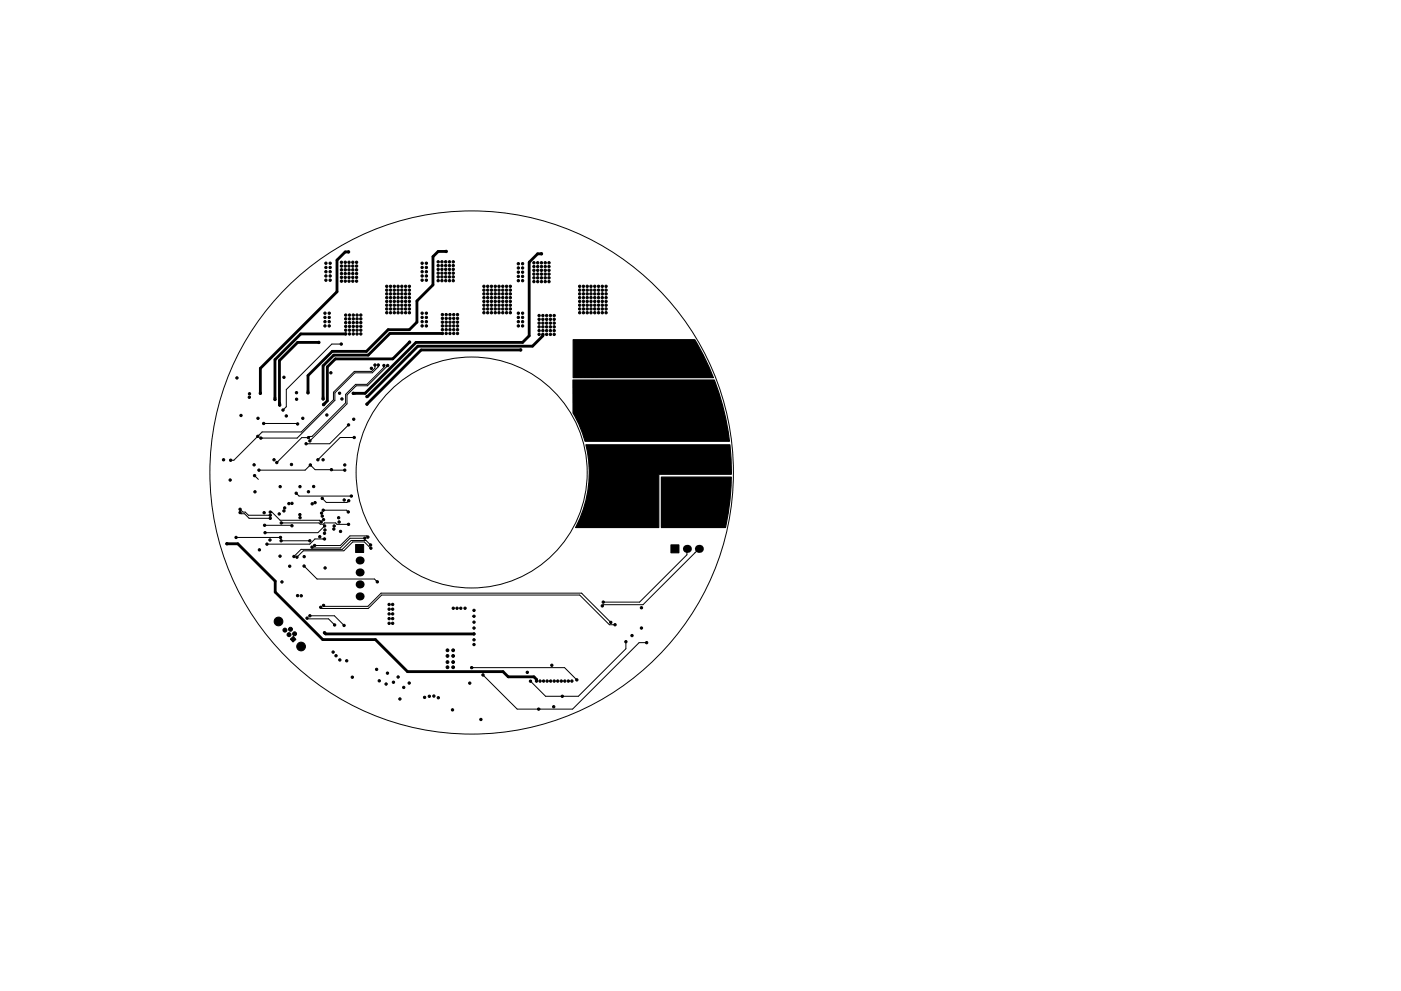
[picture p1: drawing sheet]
<svg xmlns="http://www.w3.org/2000/svg" width="297mm" height="210mm" viewBox="0 0 297 210" stroke-linecap="round" stroke-linejoin="round" font-family="sans-serif">
<g fill="none" stroke="#000" stroke-width=".21">
<path d="M72.3 73h-2l-9.6 9.6v3.7l-.7 .7M79.5 77.4v.7l-.7 .7h-3.7l-4.4 4.4v1.6l-6.8 6.8h-8.3l-6 6h-.7M80.2 77.4v.4l-1.3 1.3h-3.7l-4.2 4.2v1.6l-8 8h-7.7M81.4 77.5v.4l-3.6 3.6h-2.4l-2.1 2.2v1.8l-7.2 7.1h-.5l-.2 .2h-1.4l-5.3 5.3M81.9 77.8h.1M82.2 77.5l-4.3 4.3h-2.4l-1.9 2v1.9l-7.9 7.8M55.9 89.8l7.2 .1M70.3 99.6h-3.5l-1-1-1.1 1.1h-9.8M70.3 99.7h2.8M73.9 90.1l-4 4h-5M75.1 92.8h-3l-4.7 4.7M77.8 84.1h.1"/>
<path d="M50 114h9.5M50.9 108l.6 .6h.5l.7 .7h4.6M50.9 108.7l.2 .3h.7l1 1h4.5M54 100.9l.8 .8M56.1 111.4l5.8 .1M57.3 108.6h.4l1.7 1.8h8.3l.4 .3M59.5 114h.1M59.6 114.7h6.1M59.6 110.9h8l.3 .3h.6l.3-.3h2.4l.3 .3h2.4M62.8 104.6l.6 .6h11.1M63.6 109.2h.1M68.2 108.9h.1"/>
<path d="M68.3 105.7l.9 .9h4.4l.3-.4M68.5 108.2h5l.3 .4M68.8 114.3h-2l-1.1 1.1h-9.1M68.8 111.6l-1.4 1.4h-11.2M77.3 114.2h-3.1l-2 2.1h-5.9l-.2-.2M78 113.9l-.3-.2h-3.5l-2 2h-5.5M78.6 115.6l-1-.9h-3.2l-1.8 1.9h-8.8l-1.5 1.5M78.6 116.3l-1.4-1.3h-2.4l-1.9 1.9h-8.6l-1.3 1.3M145.6 116.4v1.3l-10 10h-7.7M148.2 116.4l-11.9 11.9h-8.4l-.2 .2M64.5 120.1l2.7 2.7h12.2l.6 .6M65.1 131.1l.1 .2h4.4l1.3 1.3"/>
<path d="M65.7 130.6h5.2l2 2.1M68 128.8l.2 .3h9.9l2.8-2.9h42l6.3 6.3h1.2M68.6 128.4l.2 .2h9.2l2.8-2.8h42.5l6.2 6.2M100.1 130.7h.4M132.7 136.1v1.5l-10.1 10.1h-6.9l-3.2-3.2M137.1 136.3h-1.6l-14.1 14.1h-11.8l-7.2-7.2M100 141.6h19.7l2.6 2.6"/>
<circle cx="100" cy="100.2" r="55.5"/>
<circle cx="100" cy="100.2" r="24.5"/>
</g>
<g fill="#000" stroke="#000" stroke-width=".21">
<path d="M75.4 115.5h1.7v1.7h-1.7zM142.2 115.6h1.7v1.7h-1.7zM61.6 135.6l.6-.6 .5 .7-.6 .5z"/>
<circle cx="69.1" cy="59.4" r=".25"/>
<circle cx="69.1" cy="56.7" r=".25"/>
<circle cx="69.1" cy="58.5" r=".25"/>
<circle cx="69.1" cy="55.8" r=".25"/>
<circle cx="69.1" cy="57.6" r=".25"/>
<circle cx="70" cy="59.4" r=".25"/>
<circle cx="70" cy="56.7" r=".25"/>
<circle cx="70" cy="55.8" r=".25"/>
<circle cx="70" cy="58.5" r=".25"/>
<circle cx="70" cy="57.6" r=".25"/>
<circle cx="72.4" cy="56.4" r=".25"/>
<circle cx="72.4" cy="58.8" r=".25"/>
<circle cx="72.4" cy="58" r=".25"/>
<circle cx="72.4" cy="59.6" r=".25"/>
<circle cx="72.4" cy="55.6" r=".25"/>
<circle cx="72.4" cy="57.2" r=".25"/>
<circle cx="73.2" cy="56.4" r=".25"/>
<circle cx="73.2" cy="58.8" r=".25"/>
<circle cx="73.2" cy="58" r=".25"/>
<circle cx="73.2" cy="59.6" r=".25"/>
<circle cx="73.2" cy="55.6" r=".25"/>
<circle cx="73.2" cy="57.2" r=".25"/>
<circle cx="73.9" cy="53.4" r=".25"/>
<circle cx="74" cy="56.4" r=".25"/>
<circle cx="74" cy="58.8" r=".25"/>
<circle cx="74" cy="58" r=".25"/>
<circle cx="74" cy="59.6" r=".25"/>
<circle cx="74" cy="55.6" r=".25"/>
<circle cx="74" cy="57.2" r=".25"/>
<circle cx="74.8" cy="56.4" r=".25"/>
<circle cx="74.8" cy="58.8" r=".25"/>
<circle cx="74.8" cy="58" r=".25"/>
<circle cx="74.8" cy="55.6" r=".25"/>
<circle cx="74.8" cy="59.6" r=".25"/>
<circle cx="74.8" cy="57.2" r=".25"/>
<circle cx="75.6" cy="56.4" r=".25"/>
<circle cx="75.6" cy="58.8" r=".25"/>
<circle cx="75.6" cy="58" r=".25"/>
<circle cx="75.6" cy="55.6" r=".25"/>
<circle cx="75.6" cy="59.6" r=".25"/>
<circle cx="75.6" cy="57.2" r=".25"/>
<circle cx="89.5" cy="56.7" r=".25"/>
<circle cx="89.5" cy="59.4" r=".25"/>
<circle cx="89.5" cy="58.5" r=".25"/>
<circle cx="89.5" cy="55.8" r=".25"/>
<circle cx="89.5" cy="57.6" r=".25"/>
<circle cx="90.4" cy="56.7" r=".25"/>
<circle cx="90.4" cy="59.4" r=".25"/>
<circle cx="90.4" cy="55.8" r=".25"/>
<circle cx="90.4" cy="58.5" r=".25"/>
<circle cx="90.4" cy="57.6" r=".25"/>
<circle cx="92.9" cy="57.1" r=".25"/>
<circle cx="92.9" cy="58.7" r=".25"/>
<circle cx="92.9" cy="59.5" r=".25"/>
<circle cx="92.9" cy="56.3" r=".25"/>
<circle cx="92.9" cy="55.5" r=".25"/>
<circle cx="92.9" cy="57.9" r=".25"/>
<circle cx="93.7" cy="57.1" r=".25"/>
<circle cx="93.7" cy="58.7" r=".25"/>
<circle cx="93.7" cy="59.5" r=".25"/>
<circle cx="93.7" cy="56.3" r=".25"/>
<circle cx="93.7" cy="55.5" r=".25"/>
<circle cx="93.7" cy="57.9" r=".25"/>
<circle cx="94.5" cy="57.1" r=".25"/>
<circle cx="94.5" cy="58.7" r=".25"/>
<circle cx="94.5" cy="59.5" r=".25"/>
<circle cx="94.5" cy="56.3" r=".25"/>
<circle cx="94.5" cy="55.5" r=".25"/>
<circle cx="94.5" cy="57.9" r=".25"/>
<circle cx="94.6" cy="53.3" r=".25"/>
<circle cx="95.3" cy="57.1" r=".25"/>
<circle cx="95.3" cy="58.7" r=".25"/>
<circle cx="95.3" cy="59.5" r=".25"/>
<circle cx="95.3" cy="56.3" r=".25"/>
<circle cx="95.3" cy="55.5" r=".25"/>
<circle cx="95.3" cy="57.9" r=".25"/>
<circle cx="96.1" cy="57.1" r=".25"/>
<circle cx="96.1" cy="59.5" r=".25"/>
<circle cx="96.1" cy="58.7" r=".25"/>
<circle cx="96.1" cy="56.3" r=".25"/>
<circle cx="96.1" cy="55.5" r=".25"/>
<circle cx="96.1" cy="57.9" r=".25"/>
<circle cx="109.9" cy="56.8" r=".25"/>
<circle cx="109.9" cy="59.5" r=".25"/>
<circle cx="109.9" cy="57.7" r=".25"/>
<circle cx="109.9" cy="58.6" r=".25"/>
<circle cx="109.9" cy="55.9" r=".25"/>
<circle cx="110.8" cy="59.5" r=".25"/>
<circle cx="110.8" cy="56.8" r=".25"/>
<circle cx="110.8" cy="57.7" r=".25"/>
<circle cx="110.8" cy="58.6" r=".25"/>
<circle cx="110.8" cy="55.9" r=".25"/>
<circle cx="113.2" cy="58.1" r=".25"/>
<circle cx="113.2" cy="59.7" r=".25"/>
<circle cx="113.2" cy="56.5" r=".25"/>
<circle cx="113.2" cy="55.7" r=".25"/>
<circle cx="113.2" cy="57.3" r=".25"/>
<circle cx="113.2" cy="58.9" r=".25"/>
<circle cx="114" cy="58.1" r=".25"/>
<circle cx="114" cy="59.7" r=".25"/>
<circle cx="114" cy="55.7" r=".25"/>
<circle cx="114" cy="56.5" r=".25"/>
<circle cx="114" cy="57.3" r=".25"/>
<circle cx="114" cy="58.9" r=".25"/>
<circle cx="114.8" cy="58.1" r=".25"/>
<circle cx="114.8" cy="59.7" r=".25"/>
<circle cx="114.8" cy="55.7" r=".25"/>
<circle cx="114.8" cy="56.5" r=".25"/>
<circle cx="114.8" cy="53.8" r=".25"/>
<circle cx="114.8" cy="57.3" r=".25"/>
<circle cx="114.8" cy="58.9" r=".25"/>
<circle cx="115.6" cy="58.1" r=".25"/>
<circle cx="115.6" cy="59.7" r=".25"/>
<circle cx="115.6" cy="56.5" r=".25"/>
<circle cx="115.6" cy="55.7" r=".25"/>
<circle cx="115.6" cy="57.3" r=".25"/>
<circle cx="115.6" cy="58.9" r=".25"/>
<circle cx="116.4" cy="58.1" r=".25"/>
<circle cx="116.4" cy="59.7" r=".25"/>
<circle cx="116.4" cy="56.5" r=".25"/>
<circle cx="116.4" cy="55.7" r=".25"/>
<circle cx="116.4" cy="57.3" r=".25"/>
<circle cx="116.4" cy="58.9" r=".25"/>
<circle cx="67.6" cy="72.6" r=".25"/>
<circle cx="68.9" cy="66.4" r=".25"/>
<circle cx="68.9" cy="69.1" r=".25"/>
<circle cx="68.9" cy="67.3" r=".25"/>
<circle cx="68.9" cy="68.2" r=".25"/>
<circle cx="69.8" cy="69.1" r=".25"/>
<circle cx="69.8" cy="66.4" r=".25"/>
<circle cx="69.8" cy="67.3" r=".25"/>
<circle cx="69.8" cy="68.2" r=".25"/>
<circle cx="70.1" cy="79.1" r=".25"/>
<circle cx="72.3" cy="73" r=".25"/>
<circle cx="73.3" cy="70.8" r=".25"/>
<circle cx="73.3" cy="66.8" r=".25"/>
<circle cx="73.3" cy="69.2" r=".25"/>
<circle cx="73.3" cy="68.4" r=".25"/>
<circle cx="73.3" cy="70" r=".25"/>
<circle cx="73.3" cy="67.6" r=".25"/>
<circle cx="74.1" cy="70.8" r=".25"/>
<circle cx="74.1" cy="66.8" r=".25"/>
<circle cx="74.1" cy="69.2" r=".25"/>
<circle cx="74.1" cy="68.4" r=".25"/>
<circle cx="74.1" cy="70" r=".25"/>
<circle cx="74.1" cy="67.6" r=".25"/>
<circle cx="74.9" cy="70.8" r=".25"/>
<circle cx="74.9" cy="66.8" r=".25"/>
<circle cx="74.9" cy="68.4" r=".25"/>
<circle cx="74.9" cy="69.2" r=".25"/>
<circle cx="74.9" cy="70" r=".25"/>
<circle cx="74.9" cy="67.6" r=".25"/>
<circle cx="75.7" cy="66.8" r=".25"/>
<circle cx="75.7" cy="70.8" r=".25"/>
<circle cx="75.7" cy="68.4" r=".25"/>
<circle cx="75.7" cy="69.2" r=".25"/>
<circle cx="75.7" cy="70" r=".25"/>
<circle cx="75.7" cy="67.6" r=".25"/>
<circle cx="76.5" cy="70.8" r=".25"/>
<circle cx="76.5" cy="66.8" r=".25"/>
<circle cx="76.5" cy="68.4" r=".25"/>
<circle cx="76.5" cy="69.2" r=".25"/>
<circle cx="76.5" cy="70" r=".25"/>
<circle cx="76.5" cy="67.6" r=".25"/>
<circle cx="78.7" cy="78.1" r=".25"/>
<circle cx="79.5" cy="77.4" r=".25"/>
<circle cx="80.2" cy="77.4" r=".25"/>
<circle cx="81.4" cy="77.5" r=".25"/>
<circle cx="82" cy="63.1" r=".25"/>
<circle cx="82" cy="64.7" r=".25"/>
<circle cx="82" cy="65.5" r=".25"/>
<circle cx="82" cy="61.5" r=".25"/>
<circle cx="82" cy="60.7" r=".25"/>
<circle cx="82" cy="62.3" r=".25"/>
<circle cx="82" cy="66.3" r=".25"/>
<circle cx="82" cy="63.9" r=".25"/>
<circle cx="82.2" cy="77.5" r=".25"/>
<circle cx="82.8" cy="63.1" r=".25"/>
<circle cx="82.8" cy="65.5" r=".25"/>
<circle cx="82.8" cy="64.7" r=".25"/>
<circle cx="82.8" cy="60.7" r=".25"/>
<circle cx="82.8" cy="61.5" r=".25"/>
<circle cx="82.8" cy="62.3" r=".25"/>
<circle cx="82.8" cy="66.3" r=".25"/>
<circle cx="82.8" cy="63.9" r=".25"/>
<circle cx="83.6" cy="63.1" r=".25"/>
<circle cx="83.6" cy="65.5" r=".25"/>
<circle cx="83.6" cy="64.7" r=".25"/>
<circle cx="83.6" cy="60.7" r=".25"/>
<circle cx="83.6" cy="61.5" r=".25"/>
<circle cx="83.6" cy="62.3" r=".25"/>
<circle cx="83.6" cy="66.3" r=".25"/>
<circle cx="83.6" cy="63.9" r=".25"/>
<circle cx="84.4" cy="63.1" r=".25"/>
<circle cx="84.4" cy="65.5" r=".25"/>
<circle cx="84.4" cy="64.7" r=".25"/>
<circle cx="84.4" cy="61.5" r=".25"/>
<circle cx="84.4" cy="60.7" r=".25"/>
<circle cx="84.4" cy="62.3" r=".25"/>
<circle cx="84.4" cy="66.3" r=".25"/>
<circle cx="84.4" cy="63.9" r=".25"/>
<circle cx="85.2" cy="63.1" r=".25"/>
<circle cx="85.2" cy="65.5" r=".25"/>
<circle cx="85.2" cy="64.7" r=".25"/>
<circle cx="85.2" cy="60.7" r=".25"/>
<circle cx="85.2" cy="61.5" r=".25"/>
<circle cx="85.2" cy="62.3" r=".25"/>
<circle cx="85.2" cy="66.3" r=".25"/>
<circle cx="85.2" cy="63.9" r=".25"/>
<circle cx="86" cy="63.1" r=".25"/>
<circle cx="86" cy="65.5" r=".25"/>
<circle cx="86" cy="64.7" r=".25"/>
<circle cx="86" cy="61.5" r=".25"/>
<circle cx="86" cy="60.7" r=".25"/>
<circle cx="86" cy="62.3" r=".25"/>
<circle cx="86" cy="66.3" r=".25"/>
<circle cx="86" cy="63.9" r=".25"/>
<circle cx="86.8" cy="63.1" r=".25"/>
<circle cx="86.8" cy="65.5" r=".25"/>
<circle cx="86.8" cy="64.7" r=".25"/>
<circle cx="86.8" cy="60.7" r=".25"/>
<circle cx="86.8" cy="61.5" r=".25"/>
<circle cx="86.8" cy="62.3" r=".25"/>
<circle cx="86.8" cy="66.3" r=".25"/>
<circle cx="86.8" cy="63.9" r=".25"/>
<circle cx="86.8" cy="72.6" r=".25"/>
<circle cx="89.5" cy="69.1" r=".25"/>
<circle cx="89.5" cy="66.4" r=".25"/>
<circle cx="89.5" cy="67.3" r=".25"/>
<circle cx="89.5" cy="68.2" r=".25"/>
<circle cx="90.4" cy="66.4" r=".25"/>
<circle cx="90.4" cy="69.1" r=".25"/>
<circle cx="90.4" cy="67.3" r=".25"/>
<circle cx="90.4" cy="68.2" r=".25"/>
<circle cx="93.8" cy="66.7" r=".25"/>
<circle cx="93.8" cy="67.5" r=".25"/>
<circle cx="93.8" cy="69.1" r=".25"/>
<circle cx="93.8" cy="70.7" r=".25"/>
<circle cx="93.8" cy="68.3" r=".25"/>
<circle cx="93.8" cy="69.9" r=".25"/>
<circle cx="94.6" cy="67.5" r=".25"/>
<circle cx="94.6" cy="66.7" r=".25"/>
<circle cx="94.6" cy="69.1" r=".25"/>
<circle cx="94.6" cy="70.7" r=".25"/>
<circle cx="94.6" cy="68.3" r=".25"/>
<circle cx="94.6" cy="69.9" r=".25"/>
<circle cx="95.4" cy="67.5" r=".25"/>
<circle cx="95.4" cy="66.7" r=".25"/>
<circle cx="95.4" cy="69.1" r=".25"/>
<circle cx="95.4" cy="70.7" r=".25"/>
<circle cx="95.4" cy="68.3" r=".25"/>
<circle cx="95.4" cy="69.9" r=".25"/>
<circle cx="96.2" cy="66.7" r=".25"/>
<circle cx="96.2" cy="67.5" r=".25"/>
<circle cx="96.2" cy="69.1" r=".25"/>
<circle cx="96.2" cy="70.7" r=".25"/>
<circle cx="96.2" cy="68.3" r=".25"/>
<circle cx="96.2" cy="69.9" r=".25"/>
<circle cx="97" cy="67.5" r=".25"/>
<circle cx="97" cy="66.7" r=".25"/>
<circle cx="97" cy="69.1" r=".25"/>
<circle cx="97" cy="70.7" r=".25"/>
<circle cx="97" cy="68.3" r=".25"/>
<circle cx="97" cy="69.9" r=".25"/>
<circle cx="102.6" cy="63.1" r=".25"/>
<circle cx="102.6" cy="64.7" r=".25"/>
<circle cx="102.6" cy="65.5" r=".25"/>
<circle cx="102.6" cy="60.7" r=".25"/>
<circle cx="102.6" cy="61.5" r=".25"/>
<circle cx="102.6" cy="62.3" r=".25"/>
<circle cx="102.6" cy="66.3" r=".25"/>
<circle cx="102.6" cy="63.9" r=".25"/>
<circle cx="103.4" cy="63.1" r=".25"/>
<circle cx="103.4" cy="64.7" r=".25"/>
<circle cx="103.4" cy="65.5" r=".25"/>
<circle cx="103.4" cy="61.5" r=".25"/>
<circle cx="103.4" cy="60.7" r=".25"/>
<circle cx="103.4" cy="62.3" r=".25"/>
<circle cx="103.4" cy="66.3" r=".25"/>
<circle cx="103.4" cy="63.9" r=".25"/>
<circle cx="104.2" cy="63.1" r=".25"/>
<circle cx="104.2" cy="65.5" r=".25"/>
<circle cx="104.2" cy="64.7" r=".25"/>
<circle cx="104.2" cy="60.7" r=".25"/>
<circle cx="104.2" cy="61.5" r=".25"/>
<circle cx="104.2" cy="62.3" r=".25"/>
<circle cx="104.2" cy="66.3" r=".25"/>
<circle cx="104.2" cy="63.9" r=".25"/>
<circle cx="105" cy="63.1" r=".25"/>
<circle cx="105" cy="65.5" r=".25"/>
<circle cx="105" cy="64.7" r=".25"/>
<circle cx="105" cy="60.7" r=".25"/>
<circle cx="105" cy="61.5" r=".25"/>
<circle cx="105" cy="62.3" r=".25"/>
<circle cx="105" cy="66.3" r=".25"/>
<circle cx="105" cy="63.9" r=".25"/>
<circle cx="105.8" cy="63.1" r=".25"/>
<circle cx="105.8" cy="64.7" r=".25"/>
<circle cx="105.8" cy="65.5" r=".25"/>
<circle cx="105.8" cy="60.7" r=".25"/>
<circle cx="105.8" cy="61.5" r=".25"/>
<circle cx="105.8" cy="62.3" r=".25"/>
<circle cx="105.8" cy="66.3" r=".25"/>
<circle cx="105.8" cy="63.9" r=".25"/>
<circle cx="106.6" cy="63.1" r=".25"/>
<circle cx="106.6" cy="65.5" r=".25"/>
<circle cx="106.6" cy="64.7" r=".25"/>
<circle cx="106.6" cy="61.5" r=".25"/>
<circle cx="106.6" cy="60.7" r=".25"/>
<circle cx="106.6" cy="62.3" r=".25"/>
<circle cx="106.6" cy="66.3" r=".25"/>
<circle cx="106.6" cy="63.9" r=".25"/>
<circle cx="107.4" cy="63.1" r=".25"/>
<circle cx="107.4" cy="65.5" r=".25"/>
<circle cx="107.4" cy="64.7" r=".25"/>
<circle cx="107.4" cy="61.5" r=".25"/>
<circle cx="107.4" cy="60.7" r=".25"/>
<circle cx="107.4" cy="62.3" r=".25"/>
<circle cx="107.4" cy="66.3" r=".25"/>
<circle cx="107.4" cy="63.9" r=".25"/>
<circle cx="108.2" cy="63.1" r=".25"/>
<circle cx="108.2" cy="65.5" r=".25"/>
<circle cx="108.2" cy="64.7" r=".25"/>
<circle cx="108.2" cy="60.7" r=".25"/>
<circle cx="108.2" cy="61.5" r=".25"/>
<circle cx="108.2" cy="62.3" r=".25"/>
<circle cx="108.2" cy="66.3" r=".25"/>
<circle cx="108.2" cy="63.9" r=".25"/>
<circle cx="109.9" cy="69.1" r=".25"/>
<circle cx="109.9" cy="66.4" r=".25"/>
<circle cx="109.9" cy="67.3" r=".25"/>
<circle cx="109.9" cy="68.2" r=".25"/>
<circle cx="110.4" cy="74.2" r=".25"/>
<circle cx="110.8" cy="69.1" r=".25"/>
<circle cx="110.8" cy="66.4" r=".25"/>
<circle cx="110.8" cy="67.3" r=".25"/>
<circle cx="110.8" cy="68.2" r=".25"/>
<circle cx="114.3" cy="68.5" r=".25"/>
<circle cx="114.3" cy="67.7" r=".25"/>
<circle cx="114.3" cy="70.1" r=".25"/>
<circle cx="114.3" cy="69.3" r=".25"/>
<circle cx="114.3" cy="70.9" r=".25"/>
<circle cx="114.3" cy="66.9" r=".25"/>
<circle cx="115.1" cy="67.7" r=".25"/>
<circle cx="115.1" cy="68.5" r=".25"/>
<circle cx="115.1" cy="70.1" r=".25"/>
<circle cx="115.1" cy="69.3" r=".25"/>
<circle cx="115.1" cy="70.9" r=".25"/>
<circle cx="115.1" cy="66.9" r=".25"/>
<circle cx="115.9" cy="67.7" r=".25"/>
<circle cx="115.9" cy="68.5" r=".25"/>
<circle cx="115.9" cy="70.1" r=".25"/>
<circle cx="115.9" cy="69.3" r=".25"/>
<circle cx="115.9" cy="70.9" r=".25"/>
<circle cx="115.9" cy="66.9" r=".25"/>
<circle cx="116.7" cy="67.7" r=".25"/>
<circle cx="116.7" cy="68.5" r=".25"/>
<circle cx="116.7" cy="70.1" r=".25"/>
<circle cx="116.7" cy="69.3" r=".25"/>
<circle cx="116.7" cy="70.9" r=".25"/>
<circle cx="116.7" cy="66.9" r=".25"/>
<circle cx="117.5" cy="68.5" r=".25"/>
<circle cx="117.5" cy="67.7" r=".25"/>
<circle cx="117.5" cy="70.1" r=".25"/>
<circle cx="117.5" cy="69.3" r=".25"/>
<circle cx="117.5" cy="70.9" r=".25"/>
<circle cx="117.5" cy="66.9" r=".25"/>
<circle cx="122.4" cy="79.8" r=".25"/>
<circle cx="122.4" cy="74.1" r=".25"/>
<circle cx="122.4" cy="78.2" r=".25"/>
<circle cx="122.4" cy="76.5" r=".25"/>
<circle cx="122.4" cy="75.7" r=".25"/>
<circle cx="122.4" cy="79" r=".25"/>
<circle cx="122.4" cy="73.3" r=".25"/>
<circle cx="122.4" cy="77.3" r=".25"/>
<circle cx="122.4" cy="74.9" r=".25"/>
<circle cx="122.9" cy="63.1" r=".25"/>
<circle cx="122.9" cy="64.7" r=".25"/>
<circle cx="122.9" cy="65.5" r=".25"/>
<circle cx="122.9" cy="61.5" r=".25"/>
<circle cx="122.9" cy="60.7" r=".25"/>
<circle cx="122.9" cy="62.3" r=".25"/>
<circle cx="122.9" cy="66.3" r=".25"/>
<circle cx="122.9" cy="63.9" r=".25"/>
<circle cx="123.2" cy="79.8" r=".25"/>
<circle cx="123.2" cy="74.1" r=".25"/>
<circle cx="123.2" cy="78.2" r=".25"/>
<circle cx="123.2" cy="76.5" r=".25"/>
<circle cx="123.2" cy="75.7" r=".25"/>
<circle cx="123.2" cy="79" r=".25"/>
<circle cx="123.2" cy="73.3" r=".25"/>
<circle cx="123.2" cy="77.3" r=".25"/>
<circle cx="123.2" cy="74.9" r=".25"/>
<circle cx="123.7" cy="63.1" r=".25"/>
<circle cx="123.7" cy="64.7" r=".25"/>
<circle cx="123.7" cy="65.5" r=".25"/>
<circle cx="123.7" cy="60.7" r=".25"/>
<circle cx="123.7" cy="61.5" r=".25"/>
<circle cx="123.7" cy="62.3" r=".25"/>
<circle cx="123.7" cy="66.3" r=".25"/>
<circle cx="123.7" cy="63.9" r=".25"/>
<circle cx="124" cy="79.8" r=".25"/>
<circle cx="124" cy="74.1" r=".25"/>
<circle cx="124" cy="78.2" r=".25"/>
<circle cx="124" cy="76.5" r=".25"/>
<circle cx="124" cy="75.7" r=".25"/>
<circle cx="124" cy="79" r=".25"/>
<circle cx="124" cy="73.3" r=".25"/>
<circle cx="124" cy="77.3" r=".25"/>
<circle cx="124" cy="74.9" r=".25"/>
<circle cx="124.5" cy="63.1" r=".25"/>
<circle cx="124.5" cy="64.7" r=".25"/>
<circle cx="124.5" cy="65.5" r=".25"/>
<circle cx="124.5" cy="61.5" r=".25"/>
<circle cx="124.5" cy="60.7" r=".25"/>
<circle cx="124.5" cy="62.3" r=".25"/>
<circle cx="124.5" cy="66.3" r=".25"/>
<circle cx="124.5" cy="63.9" r=".25"/>
<circle cx="124.8" cy="79.8" r=".25"/>
<circle cx="124.8" cy="74.1" r=".25"/>
<circle cx="124.8" cy="78.2" r=".25"/>
<circle cx="124.8" cy="76.5" r=".25"/>
<circle cx="124.8" cy="75.7" r=".25"/>
<circle cx="124.8" cy="79" r=".25"/>
<circle cx="124.8" cy="73.3" r=".25"/>
<circle cx="124.8" cy="77.3" r=".25"/>
<circle cx="124.8" cy="74.9" r=".25"/>
<circle cx="125.3" cy="63.1" r=".25"/>
<circle cx="125.3" cy="64.7" r=".25"/>
<circle cx="125.3" cy="65.5" r=".25"/>
<circle cx="125.3" cy="60.7" r=".25"/>
<circle cx="125.3" cy="61.5" r=".25"/>
<circle cx="125.3" cy="62.3" r=".25"/>
<circle cx="125.3" cy="66.3" r=".25"/>
<circle cx="125.3" cy="63.9" r=".25"/>
<circle cx="125.6" cy="79.8" r=".25"/>
<circle cx="125.6" cy="74.1" r=".25"/>
<circle cx="125.6" cy="78.2" r=".25"/>
<circle cx="125.6" cy="76.5" r=".25"/>
<circle cx="125.6" cy="75.7" r=".25"/>
<circle cx="125.6" cy="79" r=".25"/>
<circle cx="125.6" cy="73.3" r=".25"/>
<circle cx="125.6" cy="77.3" r=".25"/>
<circle cx="125.6" cy="74.9" r=".25"/>
<circle cx="126.1" cy="63.1" r=".25"/>
<circle cx="126.1" cy="65.5" r=".25"/>
<circle cx="126.1" cy="64.7" r=".25"/>
<circle cx="126.1" cy="61.5" r=".25"/>
<circle cx="126.1" cy="60.7" r=".25"/>
<circle cx="126.1" cy="62.3" r=".25"/>
<circle cx="126.1" cy="66.3" r=".25"/>
<circle cx="126.1" cy="63.9" r=".25"/>
<circle cx="126.4" cy="79.8" r=".25"/>
<circle cx="126.4" cy="74.1" r=".25"/>
<circle cx="126.4" cy="78.2" r=".25"/>
<circle cx="126.4" cy="76.5" r=".25"/>
<circle cx="126.4" cy="75.7" r=".25"/>
<circle cx="126.4" cy="79" r=".25"/>
<circle cx="126.4" cy="73.3" r=".25"/>
<circle cx="126.4" cy="77.3" r=".25"/>
<circle cx="126.4" cy="74.9" r=".25"/>
<circle cx="126.9" cy="63.1" r=".25"/>
<circle cx="126.9" cy="65.5" r=".25"/>
<circle cx="126.9" cy="64.7" r=".25"/>
<circle cx="126.9" cy="60.7" r=".25"/>
<circle cx="126.9" cy="61.5" r=".25"/>
<circle cx="126.9" cy="62.3" r=".25"/>
<circle cx="126.9" cy="66.3" r=".25"/>
<circle cx="126.9" cy="63.9" r=".25"/>
<circle cx="127.7" cy="63.1" r=".25"/>
<circle cx="127.7" cy="65.5" r=".25"/>
<circle cx="127.7" cy="64.7" r=".25"/>
<circle cx="127.7" cy="61.5" r=".25"/>
<circle cx="127.7" cy="60.7" r=".25"/>
<circle cx="127.7" cy="62.3" r=".25"/>
<circle cx="127.7" cy="66.3" r=".25"/>
<circle cx="127.7" cy="63.9" r=".25"/>
<circle cx="128.5" cy="63.1" r=".25"/>
<circle cx="128.5" cy="64.7" r=".25"/>
<circle cx="128.5" cy="65.5" r=".25"/>
<circle cx="128.5" cy="60.7" r=".25"/>
<circle cx="128.5" cy="61.5" r=".25"/>
<circle cx="128.5" cy="62.3" r=".25"/>
<circle cx="128.5" cy="66.3" r=".25"/>
<circle cx="128.5" cy="63.9" r=".25"/>
<circle cx="47.4" cy="97.5" r=".25"/>
<circle cx="48.9" cy="97.6" r=".25"/>
<circle cx="50.2" cy="80.2" r=".25"/>
<circle cx="51.1" cy="88.1" r=".25"/>
<circle cx="52.9" cy="84.3" r=".25"/>
<circle cx="52.9" cy="83.5" r=".25"/>
<circle cx="53.9" cy="98.6" r=".25"/>
<circle cx="54.7" cy="92.6" r=".25"/>
<circle cx="54.7" cy="88.7" r=".25"/>
<circle cx="54.9" cy="99.7" r=".25"/>
<circle cx="55.2" cy="83.4" r=".25"/>
<circle cx="55.3" cy="92.9" r=".25"/>
<circle cx="55.9" cy="89.8" r=".25"/>
<circle cx="58.1" cy="97.5" r=".25"/>
<circle cx="58.3" cy="84.7" r=".25"/>
<circle cx="58.7" cy="98.1" r=".25"/>
<circle cx="59.3" cy="85.9" r=".25"/>
<circle cx="60" cy="87" r=".25"/>
<circle cx="60.2" cy="80" r=".25"/>
<circle cx="60.7" cy="88.2" r=".25"/>
<circle cx="61.8" cy="98.5" r=".25"/>
<circle cx="62.9" cy="83.3" r=".25"/>
<circle cx="62.9" cy="84.7" r=".25"/>
<circle cx="63.1" cy="89.9" r=".25"/>
<circle cx="64.2" cy="88.7" r=".25"/>
<circle cx="64.9" cy="94.1" r=".25"/>
<circle cx="65.3" cy="83.3" r=".25"/>
<circle cx="65.4" cy="92.8" r=".25"/>
<circle cx="65.7" cy="93.5" r=".25"/>
<circle cx="65.8" cy="98.6" r=".25"/>
<circle cx="67.4" cy="97.5" r=".25"/>
<circle cx="68.5" cy="97.5" r=".25"/>
<circle cx="68.5" cy="84.6" r=".25"/>
<circle cx="68.6" cy="85.8" r=".25"/>
<circle cx="69.3" cy="88" r=".25"/>
<circle cx="70.3" cy="99.6" r=".25"/>
<circle cx="72" cy="83.4" r=".25"/>
<circle cx="72.5" cy="84.6" r=".25"/>
<circle cx="73.1" cy="98.6" r=".25"/>
<circle cx="73.1" cy="99.7" r=".25"/>
<circle cx="73.9" cy="90.1" r=".25"/>
<circle cx="74.9" cy="83.4" r=".25"/>
<circle cx="75" cy="88.9" r=".25"/>
<circle cx="75.1" cy="92.8" r=".25"/>
<circle cx="77.8" cy="84.1" r=".25"/>
<circle cx="77.8" cy="85.7" r=".25"/>
<circle cx="130.4" cy="96.2" r=".25"/>
<circle cx="130.4" cy="97.8" r=".25"/>
<circle cx="130.4" cy="98.6" r=".25"/>
<circle cx="130.4" cy="99.4" r=".25"/>
<circle cx="130.4" cy="97" r=".25"/>
<circle cx="131.2" cy="96.2" r=".25"/>
<circle cx="131.2" cy="98.6" r=".25"/>
<circle cx="131.2" cy="97.8" r=".25"/>
<circle cx="131.2" cy="99.4" r=".25"/>
<circle cx="131.2" cy="97" r=".25"/>
<circle cx="132" cy="96.2" r=".25"/>
<circle cx="132" cy="98.6" r=".25"/>
<circle cx="132" cy="97.8" r=".25"/>
<circle cx="132" cy="99.4" r=".25"/>
<circle cx="132" cy="97" r=".25"/>
<circle cx="136.3" cy="96.2" r=".25"/>
<circle cx="136.3" cy="97.8" r=".25"/>
<circle cx="136.3" cy="98.6" r=".25"/>
<circle cx="136.3" cy="99.4" r=".25"/>
<circle cx="136.3" cy="97" r=".25"/>
<circle cx="137.1" cy="96.2" r=".25"/>
<circle cx="137.1" cy="98.6" r=".25"/>
<circle cx="137.1" cy="97.8" r=".25"/>
<circle cx="137.1" cy="99.4" r=".25"/>
<circle cx="137.1" cy="97" r=".25"/>
<circle cx="137.9" cy="83.5" r=".25"/>
<circle cx="137.9" cy="96.2" r=".25"/>
<circle cx="137.9" cy="85.1" r=".25"/>
<circle cx="137.9" cy="85.9" r=".25"/>
<circle cx="137.9" cy="98.6" r=".25"/>
<circle cx="137.9" cy="97.8" r=".25"/>
<circle cx="137.9" cy="86.7" r=".25"/>
<circle cx="137.9" cy="99.4" r=".25"/>
<circle cx="137.9" cy="82.7" r=".25"/>
<circle cx="137.9" cy="84.3" r=".25"/>
<circle cx="137.9" cy="97" r=".25"/>
<circle cx="138.7" cy="83.5" r=".25"/>
<circle cx="138.7" cy="85.9" r=".25"/>
<circle cx="138.7" cy="85.1" r=".25"/>
<circle cx="138.7" cy="86.7" r=".25"/>
<circle cx="138.7" cy="82.7" r=".25"/>
<circle cx="138.7" cy="84.3" r=".25"/>
<circle cx="139.5" cy="83.5" r=".25"/>
<circle cx="139.5" cy="85.1" r=".25"/>
<circle cx="139.5" cy="85.9" r=".25"/>
<circle cx="139.5" cy="86.7" r=".25"/>
<circle cx="139.5" cy="82.7" r=".25"/>
<circle cx="139.5" cy="84.3" r=".25"/>
<circle cx="140.7" cy="88.9" r=".25"/>
<circle cx="140.7" cy="88.1" r=".25"/>
<circle cx="140.7" cy="89.7" r=".25"/>
<circle cx="141.5" cy="88.9" r=".25"/>
<circle cx="141.5" cy="88.1" r=".25"/>
<circle cx="141.5" cy="89.7" r=".25"/>
<circle cx="142.3" cy="88.9" r=".25"/>
<circle cx="142.3" cy="88.1" r=".25"/>
<circle cx="142.3" cy="89.7" r=".25"/>
<circle cx="143.1" cy="88.9" r=".25"/>
<circle cx="143.1" cy="88.1" r=".25"/>
<circle cx="143.1" cy="89.7" r=".25"/>
<circle cx="143.9" cy="82.5" r=".25"/>
<circle cx="143.9" cy="84.1" r=".25"/>
<circle cx="143.9" cy="84.9" r=".25"/>
<circle cx="143.9" cy="88.1" r=".25"/>
<circle cx="143.9" cy="88.9" r=".25"/>
<circle cx="143.9" cy="86.5" r=".25"/>
<circle cx="143.9" cy="85.7" r=".25"/>
<circle cx="143.9" cy="89.7" r=".25"/>
<circle cx="143.9" cy="83.3" r=".25"/>
<circle cx="144.7" cy="82.5" r=".25"/>
<circle cx="144.7" cy="88.9" r=".25"/>
<circle cx="144.7" cy="84.9" r=".25"/>
<circle cx="144.7" cy="84.1" r=".25"/>
<circle cx="144.7" cy="88.1" r=".25"/>
<circle cx="144.7" cy="86.5" r=".25"/>
<circle cx="144.7" cy="85.7" r=".25"/>
<circle cx="144.7" cy="89.7" r=".25"/>
<circle cx="144.7" cy="83.3" r=".25"/>
<circle cx="145.5" cy="82.5" r=".25"/>
<circle cx="145.5" cy="84.1" r=".25"/>
<circle cx="145.5" cy="84.9" r=".25"/>
<circle cx="145.5" cy="86.5" r=".25"/>
<circle cx="145.5" cy="85.7" r=".25"/>
<circle cx="145.5" cy="83.3" r=".25"/>
<circle cx="149.7" cy="88.5" r=".25"/>
<circle cx="149.7" cy="90.9" r=".25"/>
<circle cx="149.7" cy="90.1" r=".25"/>
<circle cx="149.7" cy="87.7" r=".25"/>
<circle cx="149.7" cy="91.7" r=".25"/>
<circle cx="149.7" cy="89.3" r=".25"/>
<circle cx="150.5" cy="88.5" r=".25"/>
<circle cx="150.5" cy="90.1" r=".25"/>
<circle cx="150.5" cy="90.9" r=".25"/>
<circle cx="150.5" cy="87.7" r=".25"/>
<circle cx="150.5" cy="91.7" r=".25"/>
<circle cx="150.5" cy="89.3" r=".25"/>
<circle cx="151.3" cy="88.5" r=".25"/>
<circle cx="151.3" cy="90.9" r=".25"/>
<circle cx="151.3" cy="90.1" r=".25"/>
<circle cx="151.3" cy="87.7" r=".25"/>
<circle cx="151.3" cy="91.7" r=".25"/>
<circle cx="151.3" cy="89.3" r=".25"/>
<circle cx="48.1" cy="115.4" r=".25"/>
<circle cx="48.8" cy="101.8" r=".25"/>
<circle cx="50" cy="114" r=".25"/>
<circle cx="50.9" cy="108.7" r=".25"/>
<circle cx="50.9" cy="108" r=".25"/>
<circle cx="54" cy="100.9" r=".25"/>
<circle cx="54.1" cy="104.3" r=".25"/>
<circle cx="55" cy="116.7" r=".25"/>
<circle cx="56" cy="108.8" r=".25"/>
<circle cx="56.1" cy="111.4" r=".25"/>
<circle cx="56.2" cy="113" r=".25"/>
<circle cx="56.6" cy="115.4" r=".25"/>
<circle cx="57.2" cy="114.6" r=".25"/>
<circle cx="57.3" cy="109.3" r=".25"/>
<circle cx="57.3" cy="108.6" r=".25"/>
<circle cx="57.3" cy="110" r=".25"/>
<circle cx="59.2" cy="109" r=".25"/>
<circle cx="59.4" cy="118" r=".25"/>
<circle cx="59.4" cy="103.2" r=".25"/>
<circle cx="59.5" cy="114" r=".25"/>
<circle cx="59.6" cy="114.7" r=".25"/>
<circle cx="59.6" cy="110.9" r=".25"/>
<circle cx="60.2" cy="108.4" r=".25"/>
<circle cx="60.4" cy="107.8" r=".25"/>
<circle cx="61.2" cy="106.8" r=".25"/>
<circle cx="61.9" cy="111.5" r=".25"/>
<circle cx="61.9" cy="106.8" r=".25"/>
<circle cx="62.3" cy="118.1" r=".25"/>
<circle cx="62.8" cy="104.6" r=".25"/>
<circle cx="63" cy="118.2" r=".25"/>
<circle cx="63.6" cy="109.2" r=".25"/>
<circle cx="63.6" cy="103.2" r=".25"/>
<circle cx="63.6" cy="109.8" r=".25"/>
<circle cx="64.5" cy="118.1" r=".25"/>
<circle cx="65.4" cy="104.3" r=".25"/>
<circle cx="65.7" cy="114.7" r=".25"/>
<circle cx="66.1" cy="116.1" r=".25"/>
<circle cx="66.2" cy="106.9" r=".25"/>
<circle cx="66.5" cy="103.2" r=".25"/>
<circle cx="66.7" cy="115.7" r=".25"/>
<circle cx="66.8" cy="106.6" r=".25"/>
<circle cx="67.8" cy="113.9" r=".25"/>
<circle cx="68.1" cy="110.7" r=".25"/>
<circle cx="68.2" cy="108.9" r=".25"/>
<circle cx="68.3" cy="109.5" r=".25"/>
<circle cx="68.3" cy="105.7" r=".25"/>
<circle cx="68.5" cy="108.2" r=".25"/>
<circle cx="68.6" cy="110.2" r=".25"/>
<circle cx="68.8" cy="114.3" r=".25"/>
<circle cx="68.8" cy="113.1" r=".25"/>
<circle cx="68.8" cy="111.6" r=".25"/>
<circle cx="68.9" cy="112.4" r=".25"/>
<circle cx="70.8" cy="112.2" r=".25"/>
<circle cx="70.9" cy="111.6" r=".25"/>
<circle cx="71.8" cy="109.8" r=".25"/>
<circle cx="71.9" cy="110.7" r=".25"/>
<circle cx="72.2" cy="112.7" r=".25"/>
<circle cx="73" cy="106.1" r=".25"/>
<circle cx="73.8" cy="108.6" r=".25"/>
<circle cx="73.9" cy="111.2" r=".25"/>
<circle cx="73.9" cy="106.2" r=".25"/>
<circle cx="74.5" cy="105.2" r=".25"/>
<circle cx="77.3" cy="114.2" r=".25"/>
<circle cx="78" cy="113.9" r=".25"/>
<circle cx="78.6" cy="115.6" r=".25"/>
<circle cx="78.6" cy="116.3" r=".25"/>
<circle cx="130.4" cy="100.2" r=".25"/>
<circle cx="131.2" cy="100.2" r=".25"/>
<circle cx="131.3" cy="104.8" r=".25"/>
<circle cx="131.3" cy="105.6" r=".25"/>
<circle cx="131.3" cy="107.2" r=".25"/>
<circle cx="131.3" cy="103.2" r=".25"/>
<circle cx="131.3" cy="106.4" r=".25"/>
<circle cx="131.3" cy="102.4" r=".25"/>
<circle cx="131.3" cy="104" r=".25"/>
<circle cx="131.3" cy="108" r=".25"/>
<circle cx="132" cy="100.2" r=".25"/>
<circle cx="132.1" cy="105.6" r=".25"/>
<circle cx="132.1" cy="104.8" r=".25"/>
<circle cx="132.1" cy="107.2" r=".25"/>
<circle cx="132.1" cy="103.2" r=".25"/>
<circle cx="132.1" cy="106.4" r=".25"/>
<circle cx="132.1" cy="102.4" r=".25"/>
<circle cx="132.1" cy="104" r=".25"/>
<circle cx="132.1" cy="108" r=".25"/>
<circle cx="132.9" cy="105.6" r=".25"/>
<circle cx="132.9" cy="104.8" r=".25"/>
<circle cx="132.9" cy="107.2" r=".25"/>
<circle cx="132.9" cy="103.2" r=".25"/>
<circle cx="132.9" cy="106.4" r=".25"/>
<circle cx="132.9" cy="102.4" r=".25"/>
<circle cx="132.9" cy="104" r=".25"/>
<circle cx="132.9" cy="108" r=".25"/>
<circle cx="133.7" cy="104.8" r=".25"/>
<circle cx="133.7" cy="105.6" r=".25"/>
<circle cx="133.7" cy="107.2" r=".25"/>
<circle cx="133.7" cy="103.2" r=".25"/>
<circle cx="133.7" cy="106.4" r=".25"/>
<circle cx="133.7" cy="102.4" r=".25"/>
<circle cx="133.7" cy="104" r=".25"/>
<circle cx="133.7" cy="108" r=".25"/>
<circle cx="134.5" cy="105.6" r=".25"/>
<circle cx="134.5" cy="104.8" r=".25"/>
<circle cx="134.5" cy="107.2" r=".25"/>
<circle cx="134.5" cy="103.2" r=".25"/>
<circle cx="134.5" cy="106.4" r=".25"/>
<circle cx="134.5" cy="102.4" r=".25"/>
<circle cx="134.5" cy="104" r=".25"/>
<circle cx="134.5" cy="108" r=".25"/>
<circle cx="135.3" cy="104.8" r=".25"/>
<circle cx="135.3" cy="105.6" r=".25"/>
<circle cx="135.3" cy="107.2" r=".25"/>
<circle cx="135.3" cy="103.2" r=".25"/>
<circle cx="135.3" cy="106.4" r=".25"/>
<circle cx="135.3" cy="102.4" r=".25"/>
<circle cx="135.3" cy="104" r=".25"/>
<circle cx="135.3" cy="108" r=".25"/>
<circle cx="136.1" cy="105.6" r=".25"/>
<circle cx="136.1" cy="104.8" r=".25"/>
<circle cx="136.1" cy="107.2" r=".25"/>
<circle cx="136.1" cy="103.2" r=".25"/>
<circle cx="136.1" cy="106.4" r=".25"/>
<circle cx="136.1" cy="102.4" r=".25"/>
<circle cx="136.1" cy="104" r=".25"/>
<circle cx="136.1" cy="108" r=".25"/>
<circle cx="136.3" cy="100.2" r=".25"/>
<circle cx="136.9" cy="104.8" r=".25"/>
<circle cx="136.9" cy="105.6" r=".25"/>
<circle cx="136.9" cy="107.2" r=".25"/>
<circle cx="136.9" cy="103.2" r=".25"/>
<circle cx="136.9" cy="106.4" r=".25"/>
<circle cx="136.9" cy="102.4" r=".25"/>
<circle cx="136.9" cy="104" r=".25"/>
<circle cx="136.9" cy="108" r=".25"/>
<circle cx="137.1" cy="100.2" r=".25"/>
<circle cx="137.9" cy="100.2" r=".25"/>
<circle cx="143.9" cy="102.2" r=".25"/>
<circle cx="143.9" cy="106.2" r=".25"/>
<circle cx="143.9" cy="103.8" r=".25"/>
<circle cx="143.9" cy="104.6" r=".25"/>
<circle cx="143.9" cy="107.8" r=".25"/>
<circle cx="143.9" cy="105.4" r=".25"/>
<circle cx="143.9" cy="103" r=".25"/>
<circle cx="143.9" cy="107" r=".25"/>
<circle cx="144.7" cy="106.2" r=".25"/>
<circle cx="144.7" cy="102.2" r=".25"/>
<circle cx="144.7" cy="104.6" r=".25"/>
<circle cx="144.7" cy="103.8" r=".25"/>
<circle cx="144.7" cy="107.8" r=".25"/>
<circle cx="144.7" cy="105.4" r=".25"/>
<circle cx="144.7" cy="107" r=".25"/>
<circle cx="144.7" cy="103" r=".25"/>
<circle cx="145.5" cy="106.2" r=".25"/>
<circle cx="145.5" cy="102.2" r=".25"/>
<circle cx="145.5" cy="104.6" r=".25"/>
<circle cx="145.5" cy="103.8" r=".25"/>
<circle cx="145.5" cy="107.8" r=".25"/>
<circle cx="145.5" cy="105.4" r=".25"/>
<circle cx="145.5" cy="103" r=".25"/>
<circle cx="145.5" cy="107" r=".25"/>
<circle cx="146.3" cy="106.2" r=".25"/>
<circle cx="146.3" cy="102.2" r=".25"/>
<circle cx="146.3" cy="104.6" r=".25"/>
<circle cx="146.3" cy="103.8" r=".25"/>
<circle cx="146.3" cy="107.8" r=".25"/>
<circle cx="146.3" cy="105.4" r=".25"/>
<circle cx="146.3" cy="103" r=".25"/>
<circle cx="146.3" cy="107" r=".25"/>
<circle cx="147.1" cy="102.2" r=".25"/>
<circle cx="147.1" cy="106.2" r=".25"/>
<circle cx="147.1" cy="103.8" r=".25"/>
<circle cx="147.1" cy="104.6" r=".25"/>
<circle cx="147.1" cy="107.8" r=".25"/>
<circle cx="147.1" cy="105.4" r=".25"/>
<circle cx="147.1" cy="103" r=".25"/>
<circle cx="147.1" cy="107" r=".25"/>
<circle cx="147.9" cy="102.2" r=".25"/>
<circle cx="147.9" cy="106.2" r=".25"/>
<circle cx="147.9" cy="104.6" r=".25"/>
<circle cx="147.9" cy="103.8" r=".25"/>
<circle cx="147.9" cy="107.8" r=".25"/>
<circle cx="147.9" cy="105.4" r=".25"/>
<circle cx="147.9" cy="107" r=".25"/>
<circle cx="147.9" cy="103" r=".25"/>
<circle cx="148.7" cy="102.2" r=".25"/>
<circle cx="148.7" cy="106.2" r=".25"/>
<circle cx="148.7" cy="103.8" r=".25"/>
<circle cx="148.7" cy="104.6" r=".25"/>
<circle cx="148.7" cy="107.8" r=".25"/>
<circle cx="148.7" cy="105.4" r=".25"/>
<circle cx="148.7" cy="107" r=".25"/>
<circle cx="148.7" cy="103" r=".25"/>
<circle cx="149.5" cy="106.2" r=".25"/>
<circle cx="149.5" cy="102.2" r=".25"/>
<circle cx="149.5" cy="104.6" r=".25"/>
<circle cx="149.5" cy="103.8" r=".25"/>
<circle cx="149.5" cy="107.8" r=".25"/>
<circle cx="149.5" cy="105.4" r=".25"/>
<circle cx="149.5" cy="107" r=".25"/>
<circle cx="149.5" cy="103" r=".25"/>
<circle cx="59.1" cy="131.9" r=".92"/>
<circle cx="59.8" cy="123.5" r=".25"/>
<circle cx="60.4" cy="133.7" r=".42"/>
<circle cx="61.3" cy="134.7" r=".42"/>
<circle cx="61.4" cy="120.1" r=".25"/>
<circle cx="61.6" cy="133.5" r=".42"/>
<circle cx="62.5" cy="134.5" r=".42"/>
<circle cx="63.1" cy="126.4" r=".25"/>
<circle cx="63.8" cy="137.2" r=".93"/>
<circle cx="63.9" cy="126.4" r=".25"/>
<circle cx="64.5" cy="120.1" r=".25"/>
<circle cx="65.1" cy="131.1" r=".25"/>
<circle cx="65.7" cy="130.6" r=".25"/>
<circle cx="68" cy="128.8" r=".25"/>
<circle cx="68.6" cy="128.4" r=".25"/>
<circle cx="68.8" cy="134.2" r=".25"/>
<circle cx="68.9" cy="120.5" r=".25"/>
<circle cx="70.6" cy="138.3" r=".25"/>
<circle cx="70.9" cy="132.6" r=".25"/>
<circle cx="71.2" cy="139.1" r=".25"/>
<circle cx="72.9" cy="132.7" r=".25"/>
<circle cx="80" cy="123.4" r=".25"/>
<circle cx="82.5" cy="131.2" r=".25"/>
<circle cx="82.5" cy="129.2" r=".25"/>
<circle cx="82.5" cy="130.2" r=".25"/>
<circle cx="82.5" cy="128.2" r=".25"/>
<circle cx="82.5" cy="132.2" r=".25"/>
<circle cx="83.2" cy="131.2" r=".25"/>
<circle cx="83.2" cy="129.2" r=".25"/>
<circle cx="83.2" cy="130.2" r=".25"/>
<circle cx="83.2" cy="128.2" r=".25"/>
<circle cx="83.2" cy="132.2" r=".25"/>
<circle cx="94.9" cy="139.2" r=".3"/>
<circle cx="94.9" cy="138" r=".3"/>
<circle cx="96.1" cy="139.2" r=".3"/>
<circle cx="96.1" cy="138" r=".3"/>
<circle cx="96.1" cy="129" r=".25"/>
<circle cx="96.9" cy="129" r=".25"/>
<circle cx="97.7" cy="129" r=".25"/>
<circle cx="98.6" cy="129" r=".25"/>
<circle cx="100.5" cy="135.7" r=".25"/>
<circle cx="100.5" cy="136.7" r=".25"/>
<circle cx="100.5" cy="132" r=".25"/>
<circle cx="100.5" cy="133.2" r=".25"/>
<circle cx="100.5" cy="129.5" r=".25"/>
<circle cx="100.5" cy="134.5" r=".25"/>
<circle cx="100.5" cy="130.7" r=".25"/>
<circle cx="127.7" cy="128.5" r=".25"/>
<circle cx="127.9" cy="127.7" r=".25"/>
<circle cx="129.5" cy="132" r=".25"/>
<circle cx="130.4" cy="132.5" r=".25"/>
<circle cx="132.7" cy="136.1" r=".25"/>
<circle cx="134" cy="134.8" r=".25"/>
<circle cx="136" cy="128.9" r=".25"/>
<circle cx="136" cy="133.2" r=".25"/>
<circle cx="137.1" cy="136.3" r=".25"/>
<circle cx="72" cy="140" r=".25"/>
<circle cx="73.5" cy="140.2" r=".25"/>
<circle cx="74.7" cy="143.7" r=".25"/>
<circle cx="79.8" cy="142" r=".25"/>
<circle cx="80.4" cy="144.4" r=".25"/>
<circle cx="81.9" cy="145.1" r=".25"/>
<circle cx="82.1" cy="142.8" r=".25"/>
<circle cx="83.4" cy="144.7" r=".25"/>
<circle cx="84.4" cy="143.6" r=".25"/>
<circle cx="84.8" cy="148.3" r=".25"/>
<circle cx="85.6" cy="145.8" r=".25"/>
<circle cx="86.8" cy="144.9" r=".25"/>
<circle cx="90" cy="148" r=".25"/>
<circle cx="91" cy="147.7" r=".25"/>
<circle cx="92" cy="147.7" r=".25"/>
<circle cx="92.9" cy="148" r=".25"/>
<circle cx="94.9" cy="141.6" r=".3"/>
<circle cx="94.9" cy="140.5" r=".3"/>
<circle cx="95.9" cy="150.6" r=".25"/>
<circle cx="96.1" cy="141.6" r=".3"/>
<circle cx="96.1" cy="140.5" r=".3"/>
<circle cx="99.6" cy="144.9" r=".25"/>
<circle cx="100" cy="141.6" r=".25"/>
<circle cx="102" cy="152.6" r=".25"/>
<circle cx="102.4" cy="143.2" r=".25"/>
<circle cx="111.8" cy="142.6" r=".25"/>
<circle cx="112.5" cy="144.5" r=".25"/>
<circle cx="113.7" cy="144.5" r=".25"/>
<circle cx="114.2" cy="150.4" r=".25"/>
<circle cx="114.5" cy="144.5" r=".25"/>
<circle cx="115.2" cy="144.5" r=".25"/>
<circle cx="116" cy="144.5" r=".25"/>
<circle cx="116.7" cy="144.5" r=".25"/>
<circle cx="117" cy="141.1" r=".25"/>
<circle cx="117.4" cy="149.9" r=".25"/>
<circle cx="117.5" cy="144.5" r=".25"/>
<circle cx="118.2" cy="144.5" r=".25"/>
<circle cx="119" cy="144.5" r=".25"/>
<circle cx="119.2" cy="147.7" r=".25"/>
<circle cx="119.7" cy="144.5" r=".25"/>
<circle cx="120.5" cy="144.5" r=".25"/>
<circle cx="121.2" cy="144.5" r=".25"/>
<circle cx="122.3" cy="144.2" r=".25"/>
</g>
<g fill="#000">
<circle cx="76.2" cy="118.9" r=".85"/>
<circle cx="145.6" cy="116.4" r=".85"/>
<circle cx="148.2" cy="116.4" r=".85"/>
<circle cx="76.2" cy="124" r=".85"/>
<circle cx="76.2" cy="121.5" r=".85"/>
<circle cx="76.2" cy="126.5" r=".85"/>
</g>
<path d="M73.9 53.4h-.7l-1.8 1.8v6.7l-16.2 16.2v5.3M94.6 53.3h-1.7l-1.1 1.1v6l-3.4 3.4v4.5l-1.6 1.6h-4.5l-4.6 4.6h-7.3l-5.1 5.2v3.6M114.8 53.8h-.8l-1.8 1.8v15.6l-1.4 1.4h-22.6l-10.8 10.8h-2.5M67.6 72.6h-4.5l-3.9 3.9 .1 9.4M73.3 70.8h-9.5l-5.5 5.5v8.4M86.8 72.6l-3.5 3.5h-12.2l-1.7 1.7v7.2l-.8 .8M93.8 70.7h-11.1l-4.6 4.6h-7.3l-2.3 2.3v7M110.4 74.2h-21.1l-11.5 11.5M115.1 70.9v.3l-2.2 2.2h-24.3l-10.7 10.7M48.1 115.4h2.3l7.9 7.9v2.3l10.1 10.1h11.2l6.8 6.8h20.2l1.1 1.1h5.5l.5 .5v.4M68.8 134.2l.2 .3h31.5" fill="none" stroke="#000" stroke-width=".6"/>
<path d="M121.5 72.1h25.8a51.4 51.4 0 0 1 4 8h-29.8zM121.5 80.6h30a53.9 53.9 0 0 1 3.2 13h-30.7a23.4 23.4 0 0 0-2.5-6zM124.2 94.4h30.6l.3 6.2-15.4 .1v11.2h-17.7a24.8 24.8 0 0 0 2.2-17.5zM140.2 101.2h14.8a52.7 52.7 0 0 1-1.2 10.7h-13.6z" fill="#000" stroke="#000" stroke-width=".25"/>
</svg>
